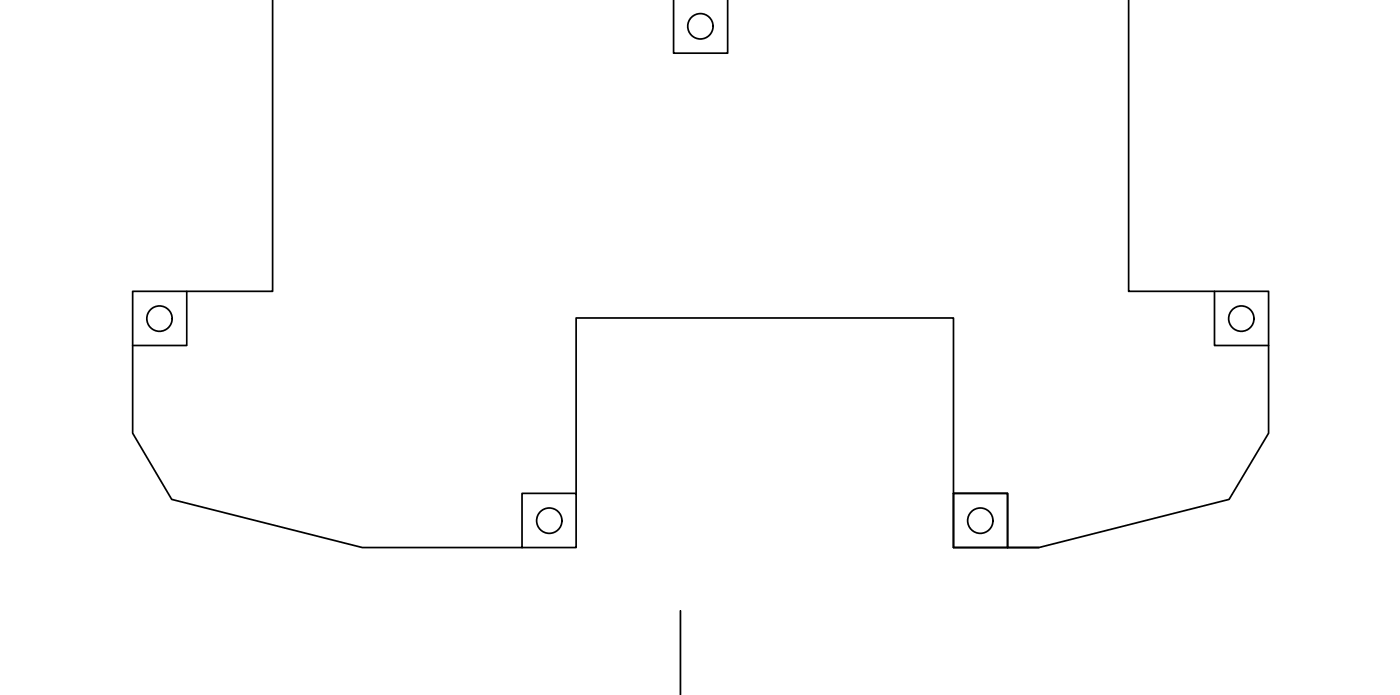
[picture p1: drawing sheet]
<svg xmlns="http://www.w3.org/2000/svg" width="207mm" height="103mm" viewBox="0 0 207 103" stroke-linecap="round" stroke-linejoin="round" font-family="sans-serif">
<!-- layer: 0 -->
<path d="M19.6 -.1v102.8v-102.7M187.6 0v102.7h-168h168" fill="none" stroke="#fff" stroke-width=".15"/>
<g fill="none" stroke="#000" stroke-width=".25">
<path d="M40.3 0v43h-20.7v21l5.8 9.8 28.2 7.1h31.6v-8h-8v8M99.6 -.1v8h8v-7.9M166.9 -.1v43.1h20.7v21l-5.8 9.8-28.1 7.1h-12.7v-8M27.6 43v8h-8M179.6 43v8h8M85.2 72.9v-25.9h55.8v25.9M141 72.9h8v8v-8h-8v8h12.7M100.6 90.2v12.5"/>
<circle cx="103.6" cy="3.9" r="1.87"/>
<circle cx="23.6" cy="47.1" r="1.87"/>
<circle cx="183.6" cy="47.1" r="1.87"/>
<circle cx="81.2" cy="76.9" r="1.87"/>
<circle cx="145" cy="76.9" r="1.87"/>
</g>
</svg>
